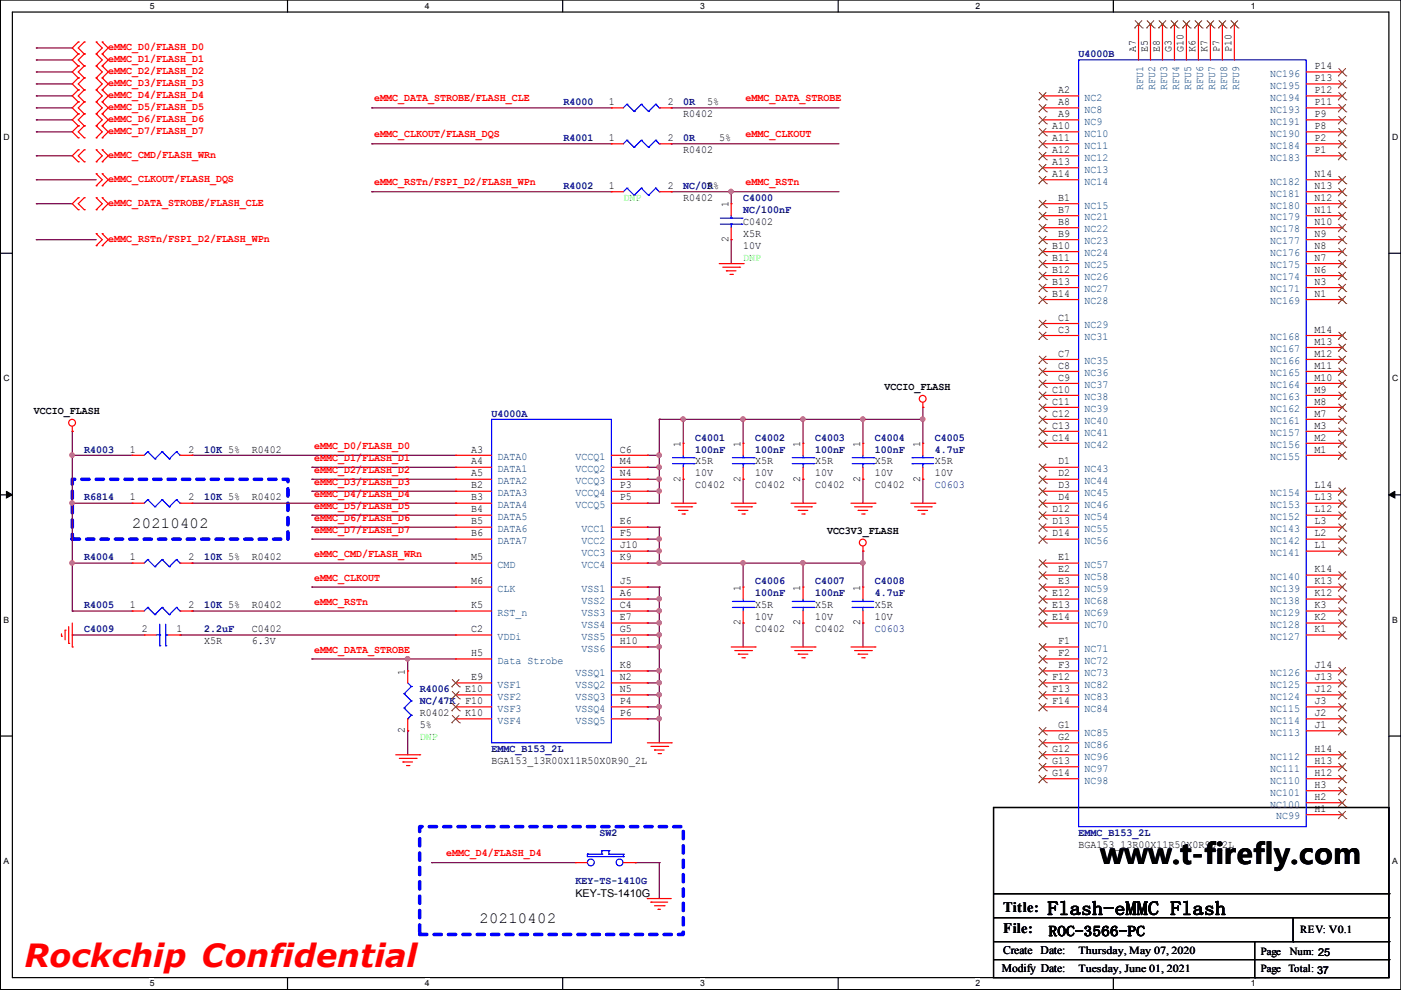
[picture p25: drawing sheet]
<svg xmlns="http://www.w3.org/2000/svg" width="297mm" height="210mm" viewBox="0 0 297 210" stroke-linecap="round" stroke-linejoin="round" font-family="sans-serif">
<defs><g id="words">
<text font-size="6.8" fill="#f00" x="5.2" y="205">Rockchip Confidential</text>
<text font-size="6" x="233.3" y="183.2">www.t-firefly.com</text>
<text font-size="4.1" x="222.1" y="194">Flash-eMMC Flash</text>
<g font-size="3.3">
<text x="28" y="111.9">20210402</text>
<text x="101.7" y="195.7">20210402</text>
</g>
<g font-size="3">
<text x="212.7" y="193.3">Title:</text>
<text x="212.7" y="197.9">File:</text>
<text x="222.3" y="198.5">ROC-3566-PC</text>
</g>
<g font-size="2.5">
<text x="212.7" y="202.4">Create Date:</text>
<text x="212.4" y="206.2">Modify Date:</text>
</g>
<g font-size="2.3" fill="#f00">
<text x="22.9" y="10.6">eMMC_D0/FLASH_D0</text>
<text x="22.9" y="13.1">eMMC_D1/FLASH_D1</text>
<text x="22.9" y="15.7">eMMC_D2/FLASH_D2</text>
<text x="22.9" y="18.2">eMMC_D3/FLASH_D3</text>
<text x="22.9" y="20.8">eMMC_D4/FLASH_D4</text>
<text x="22.9" y="23.3">eMMC_D5/FLASH_D5</text>
<text x="79.3" y="21.5">eMMC_DATA_STROBE/FLASH_CLE</text>
<text x="158.1" y="21.5">eMMC_DATA_STROBE</text>
<text x="22.9" y="25.8">eMMC_D6/FLASH_D6</text>
<text x="22.9" y="28.4">eMMC_D7/FLASH_D7</text>
<text x="79.3" y="29.1">eMMC_CLKOUT/FLASH_DQS</text>
<text x="158.1" y="29.1">eMMC_CLKOUT</text>
<text x="22.9" y="33.5">eMMC_CMD/FLASH_WRn</text>
<text x="22.9" y="38.5">eMMC_CLKOUT/FLASH_DQS</text>
<text x="79.3" y="39.3">eMMC_RSTn/FSPI_D2/FLASH_WPn</text>
<text x="158.1" y="39.3">eMMC_RSTn</text>
<text x="22.9" y="43.6">eMMC_DATA_STROBE/FLASH_CLE</text>
<text x="22.9" y="51.2">eMMC_RSTn/FSPI_D2/FLASH_WPn</text>
<text x="66.6" y="95.2">eMMC_D0/FLASH_D0</text>
<text x="66.6" y="97.7">eMMC_D1/FLASH_D1</text>
<text x="66.6" y="100.3">eMMC_D2/FLASH_D2</text>
<text x="66.6" y="102.8">eMMC_D3/FLASH_D3</text>
<text x="66.6" y="105.3">eMMC_D4/FLASH_D4</text>
<text x="66.6" y="107.9">eMMC_D5/FLASH_D5</text>
<text x="66.6" y="110.4">eMMC_D6/FLASH_D6</text>
<text x="66.6" y="113">eMMC_D7/FLASH_D7</text>
<text x="66.6" y="118">eMMC_CMD/FLASH_WRn</text>
<text x="66.6" y="123.1">eMMC_CLKOUT</text>
<text x="66.6" y="128.2">eMMC_RSTn</text>
<text x="66.6" y="138.4">eMMC_DATA_STROBE</text>
<text x="94.6" y="181.5">eMMC_D4/FLASH_D4</text>
</g>
<g font-size="2.3">
<text x="240.8" y="10.9" transform="rotate(-90 240.8 10.9)">A7</text>
<text x="243.3" y="10.9" transform="rotate(-90 243.3 10.9)">E5</text>
<text x="245.9" y="10.9" transform="rotate(-90 245.9 10.9)">E8</text>
<text x="248.4" y="10.9" transform="rotate(-90 248.4 10.9)">G3</text>
<text x="251" y="10.9" transform="rotate(-90 251 10.9)">G10</text>
<text x="253.5" y="10.9" transform="rotate(-90 253.5 10.9)">K6</text>
<text x="256" y="10.9" transform="rotate(-90 256 10.9)">K7</text>
<text x="258.6" y="10.9" transform="rotate(-90 258.6 10.9)">P7</text>
<text x="261.1" y="10.9" transform="rotate(-90 261.1 10.9)">P10</text>
<text x="278.7" y="17.2">P13</text>
<text x="278.7" y="14.7">P14</text>
<text x="129.1" y="22.3">1</text>
<text x="141.6" y="22.3">2</text>
<text x="149.9" y="22.3">5%</text>
<text x="224.4" y="19.7">A2</text>
<text x="224.4" y="22.3">A8</text>
<text x="278.7" y="22.3">P11</text>
<text x="278.7" y="19.7">P12</text>
<text x="129.1" y="29.9">1</text>
<text x="141.6" y="29.9">2</text>
<text x="144.9" y="24.8">R0402</text>
<text x="152.5" y="29.9">5%</text>
<text x="223.1" y="27.4">A10</text>
<text x="223.1" y="29.9">A11</text>
<text x="224.4" y="24.8">A9</text>
<text x="278.7" y="29.9">P2</text>
<text x="278.7" y="27.4">P8</text>
<text x="278.7" y="24.8">P9</text>
<text x="144.9" y="32.4">R0402</text>
<text x="223.1" y="32.4">A12</text>
<text x="223.1" y="35">A13</text>
<text x="278.7" y="32.4">P1</text>
<text x="129.1" y="40.1">1</text>
<text x="141.6" y="40.1">2</text>
<text x="149.9" y="40.1">5%</text>
<text x="223.1" y="37.5">A14</text>
<text x="278.7" y="40.1">N13</text>
<text x="278.7" y="37.5">N14</text>
<text x="144.9" y="42.6">R0402</text>
<text x="154.4" y="44" transform="rotate(-90 154.4 44)">1</text>
<text x="157.6" y="47.7">C0402</text>
<text x="224.4" y="42.6">B1</text>
<text x="224.4" y="45.1">B7</text>
<text x="224.4" y="47.7">B8</text>
<text x="278.7" y="47.7">N10</text>
<text x="278.7" y="45.1">N11</text>
<text x="278.7" y="42.6">N12</text>
<text x="154.4" y="51.3" transform="rotate(-90 154.4 51.3)">2</text>
<text x="157.6" y="50.2">X5R</text>
<text x="157.6" y="52.8">10V</text>
<text x="223.1" y="52.8">B10</text>
<text x="224.4" y="50.2">B9</text>
<text x="278.7" y="52.8">N8</text>
<text x="278.7" y="50.2">N9</text>
<text x="223.1" y="55.3">B11</text>
<text x="223.1" y="57.8">B12</text>
<text x="278.7" y="57.8">N6</text>
<text x="278.7" y="55.3">N7</text>
<text x="223.1" y="60.4">B13</text>
<text x="223.1" y="62.9">B14</text>
<text x="278.7" y="62.9">N1</text>
<text x="278.7" y="60.4">N3</text>
<text x="224.4" y="68">C1</text>
<text x="224.4" y="70.5">C3</text>
<text x="278.7" y="70.5">M14</text>
<text x="224.4" y="75.6">C7</text>
<text x="278.7" y="75.6">M12</text>
<text x="278.7" y="73.1">M13</text>
<text x="187.5" y="82.7">VCCIO_FLASH</text>
<text x="223.1" y="83.2">C10</text>
<text x="224.4" y="78.2">C8</text>
<text x="224.4" y="80.7">C9</text>
<text x="278.7" y="83.2">M9</text>
<text x="278.7" y="80.7">M10</text>
<text x="278.7" y="78.2">M11</text>
<text x="7.2" y="87.8">VCCIO_FLASH</text>
<text x="223.1" y="85.8">C11</text>
<text x="223.1" y="88.3">C12</text>
<text x="278.7" y="88.3">M7</text>
<text x="278.7" y="85.8">M8</text>
<text x="27.5" y="95.9">1</text>
<text x="40" y="95.9">2</text>
<text x="53.4" y="95.9">R0402</text>
<text x="99.9" y="95.9">A3</text>
<text x="131.4" y="95.9">C6</text>
<text x="144.3" y="94.8" transform="rotate(-90 144.3 94.8)">1</text>
<text x="157" y="94.8" transform="rotate(-90 157 94.8)">1</text>
<text x="169.7" y="94.8" transform="rotate(-90 169.7 94.8)">1</text>
<text x="182.4" y="94.8" transform="rotate(-90 182.4 94.8)">1</text>
<text x="195.1" y="94.8" transform="rotate(-90 195.1 94.8)">1</text>
<text x="223.1" y="90.9">C13</text>
<text x="223.1" y="93.4">C14</text>
<text x="278.7" y="95.9">M1</text>
<text x="278.7" y="93.4">M2</text>
<text x="278.7" y="90.9">M3</text>
<text x="99.9" y="98.5">A4</text>
<text x="99.9" y="101">A5</text>
<text x="131.4" y="101">N4</text>
<text x="131.4" y="98.5">M4</text>
<text x="147.4" y="98.5">X5R</text>
<text x="147.4" y="101">10V</text>
<text x="160.1" y="98.5">X5R</text>
<text x="160.1" y="101">10V</text>
<text x="172.8" y="98.5">X5R</text>
<text x="172.8" y="101">10V</text>
<text x="185.5" y="98.5">X5R</text>
<text x="185.5" y="101">10V</text>
<text x="198.2" y="98.5">X5R</text>
<text x="198.2" y="101">10V</text>
<text x="224.4" y="98.5">D1</text>
<text x="224.4" y="101">D2</text>
<text x="27.5" y="106.1">1</text>
<text x="40" y="106.1">2</text>
<text x="53.4" y="106.1">R0402</text>
<text x="99.9" y="103.6">B2</text>
<text x="99.9" y="106.1">B3</text>
<text x="131.4" y="106.1">P5</text>
<text x="131.4" y="103.6">P3</text>
<text x="144.3" y="102.1" transform="rotate(-90 144.3 102.1)">2</text>
<text x="147.4" y="103.6">C0402</text>
<text x="157" y="102.1" transform="rotate(-90 157 102.1)">2</text>
<text x="160.1" y="103.6">C0402</text>
<text x="169.7" y="102.1" transform="rotate(-90 169.7 102.1)">2</text>
<text x="172.8" y="103.6">C0402</text>
<text x="182.4" y="102.1" transform="rotate(-90 182.4 102.1)">2</text>
<text x="185.5" y="103.6">C0402</text>
<text x="195.1" y="102.1" transform="rotate(-90 195.1 102.1)">2</text>
<text x="224.4" y="103.6">D3</text>
<text x="224.4" y="106.1">D4</text>
<text x="278.7" y="106.1">L13</text>
<text x="278.7" y="103.6">L14</text>
<text x="99.9" y="108.6">B4</text>
<text x="99.9" y="111.2">B5</text>
<text x="99.9" y="113.7">B6</text>
<text x="131.4" y="113.7">F5</text>
<text x="131.4" y="111.2">E6</text>
<text x="175.3" y="113.2">VCC3V3_FLASH</text>
<text x="223.1" y="108.6">D12</text>
<text x="223.1" y="111.2">D13</text>
<text x="223.1" y="113.7">D14</text>
<text x="278.7" y="113.7">L2</text>
<text x="278.7" y="111.2">L3</text>
<text x="278.7" y="108.6">L12</text>
<text x="27.5" y="118.8">1</text>
<text x="40" y="118.8">2</text>
<text x="53.4" y="118.8">R0402</text>
<text x="99.9" y="118.8">M5</text>
<text x="131.4" y="118.8">K9</text>
<text x="131.4" y="116.3">J10</text>
<text x="224.4" y="118.8">E1</text>
<text x="278.7" y="116.3">L1</text>
<text x="99.9" y="123.9">M6</text>
<text x="131.4" y="123.9">J5</text>
<text x="157" y="125.2" transform="rotate(-90 157 125.2)">1</text>
<text x="169.7" y="125.2" transform="rotate(-90 169.7 125.2)">1</text>
<text x="182.4" y="125.2" transform="rotate(-90 182.4 125.2)">1</text>
<text x="224.4" y="121.3">E2</text>
<text x="224.4" y="123.9">E3</text>
<text x="278.7" y="123.9">K13</text>
<text x="278.7" y="121.3">K14</text>
<text x="27.5" y="129">1</text>
<text x="40" y="129">2</text>
<text x="53.4" y="129">R0402</text>
<text x="99.9" y="129">K5</text>
<text x="131.4" y="131.5">E7</text>
<text x="131.4" y="126.4">A6</text>
<text x="131.4" y="129">C4</text>
<text x="160.1" y="129">X5R</text>
<text x="160.1" y="131.5">10V</text>
<text x="172.8" y="129">X5R</text>
<text x="172.8" y="131.5">10V</text>
<text x="185.5" y="129">X5R</text>
<text x="185.5" y="131.5">10V</text>
<text x="223.1" y="126.4">E12</text>
<text x="223.1" y="129">E13</text>
<text x="223.1" y="131.5">E14</text>
<text x="278.7" y="131.5">K2</text>
<text x="278.7" y="129">K3</text>
<text x="278.7" y="126.4">K12</text>
<text x="30.1" y="134">2</text>
<text x="37.4" y="134">1</text>
<text x="43.3" y="136.6">X5R</text>
<text x="53.4" y="136.6">6.3V</text>
<text x="53.4" y="134">C0402</text>
<text x="99.9" y="134">C2</text>
<text x="131.4" y="134">G5</text>
<text x="131.4" y="136.6">H10</text>
<text x="157" y="132.6" transform="rotate(-90 157 132.6)">2</text>
<text x="160.1" y="134">C0402</text>
<text x="169.7" y="132.6" transform="rotate(-90 169.7 132.6)">2</text>
<text x="172.8" y="134">C0402</text>
<text x="182.4" y="132.6" transform="rotate(-90 182.4 132.6)">2</text>
<text x="224.4" y="136.6">F1</text>
<text x="278.7" y="134">K1</text>
<text x="85.9" y="143" transform="rotate(-90 85.9 143)">1</text>
<text x="99.9" y="139.1">H5</text>
<text x="131.4" y="141.7">K8</text>
<text x="224.4" y="139.1">F2</text>
<text x="224.4" y="141.7">F3</text>
<text x="278.7" y="141.7">J14</text>
<text x="98.6" y="146.7">E10</text>
<text x="98.6" y="149.3">F10</text>
<text x="99.9" y="144.2">E9</text>
<text x="131.4" y="149.3">P4</text>
<text x="131.4" y="146.7">N5</text>
<text x="131.4" y="144.2">N2</text>
<text x="223.1" y="144.2">F12</text>
<text x="223.1" y="146.7">F13</text>
<text x="223.1" y="149.3">F14</text>
<text x="278.7" y="149.3">J3</text>
<text x="278.7" y="146.7">J12</text>
<text x="278.7" y="144.2">J13</text>
<text x="85.9" y="155.5" transform="rotate(-90 85.9 155.5)">2</text>
<text x="89" y="151.8">R0402</text>
<text x="89" y="154.4">5%</text>
<text x="98.6" y="151.8">K10</text>
<text x="131.4" y="151.8">P6</text>
<text x="224.4" y="154.4">G1</text>
<text x="278.7" y="154.4">J1</text>
<text x="278.7" y="151.8">J2</text>
<text x="104.2" y="162">BGA153_13R00X11R50X0R90_2L</text>
<text x="223.1" y="159.4">G12</text>
<text x="223.1" y="162">G13</text>
<text x="224.4" y="156.9">G2</text>
<text x="278.7" y="162">H13</text>
<text x="278.7" y="159.4">H14</text>
<text x="223.1" y="164.5">G14</text>
<text x="278.7" y="167.1">H3</text>
<text x="278.7" y="164.5">H12</text>
<text x="278.7" y="172.1">H1</text>
<text x="278.7" y="169.6">H2</text>
<text x="228.7" y="179.8">BGA153_13R00X11R50X0R90_2L</text>
<text x="122" y="190.2">KEY-TS-1410G</text>
<text x="275.7" y="197.9">REV: V0.1</text>
<text x="228.7" y="202.2">Thursday, May 07, 2020</text>
<text x="267.3" y="202.5">Page</text>
<text x="273.5" y="202.5">Num: 25</text>
<text x="228.7" y="206">Tuesday, June 01, 2021</text>
<text x="267.3" y="206">Page</text>
<text x="273.2" y="206">Total: 37</text>
</g>
<g font-size="2.3" fill="#00007f">
<text x="228.7" y="12.1">U4000B</text>
<text x="119.5" y="22.3">R4000</text>
<text x="144.9" y="22.3">0R</text>
<text x="119.5" y="29.9">R4001</text>
<text x="144.9" y="29.9">0R</text>
<text x="119.5" y="40.1">R4002</text>
<text x="144.9" y="40.1">NC/0R</text>
<text x="157.6" y="42.6">C4000</text>
<text x="157.6" y="45.1">NC/100nF</text>
<text x="104.2" y="88.3">U4000A</text>
<text x="17.9" y="95.9">R4003</text>
<text x="43.3" y="95.9">10K 5%</text>
<text x="147.4" y="93.4">C4001</text>
<text x="147.4" y="95.9">100nF</text>
<text x="160.1" y="93.4">C4002</text>
<text x="160.1" y="95.9">100nF</text>
<text x="172.8" y="93.4">C4003</text>
<text x="172.8" y="95.9">100nF</text>
<text x="185.5" y="93.4">C4004</text>
<text x="185.5" y="95.9">100nF</text>
<text x="198.2" y="93.4">C4005</text>
<text x="198.2" y="95.9">4.7uF</text>
<text x="17.9" y="106.1">R6814</text>
<text x="43.3" y="106.1">10K 5%</text>
<text x="198.2" y="103.6">C0603</text>
<text x="17.9" y="118.8">R4004</text>
<text x="43.3" y="118.8">10K 5%</text>
<text x="160.1" y="123.9">C4006</text>
<text x="172.8" y="123.9">C4007</text>
<text x="185.5" y="123.9">C4008</text>
<text x="17.9" y="129">R4005</text>
<text x="43.3" y="129">10K 5%</text>
<text x="160.1" y="126.4">100nF</text>
<text x="172.8" y="126.4">100nF</text>
<text x="185.5" y="126.4">4.7uF</text>
<text x="17.9" y="134">C4009</text>
<text x="43.3" y="134">2.2uF</text>
<text x="185.5" y="134">C0603</text>
<text x="89" y="146.7">R4006</text>
<text x="89" y="149.3">NC/47K</text>
<text x="104.2" y="159.4">EMMC_B153_2L</text>
<text x="127.1" y="177.2">SW2</text>
<text x="228.7" y="177.2">EMMC_B153_2L</text>
<text x="122" y="187.4">KEY-TS-1410G</text>
</g>
<g font-size="2.3" fill="#003f7f">
<text x="269.3" y="16.3">NC196</text>
<text x="230" y="21.4">NC2</text>
<text x="230" y="23.9">NC8</text>
<text x="242.4" y="19.1" transform="rotate(-90 242.4 19.1)">RFU1</text>
<text x="244.9" y="19.1" transform="rotate(-90 244.9 19.1)">RFU2</text>
<text x="247.5" y="19.1" transform="rotate(-90 247.5 19.1)">RFU3</text>
<text x="250" y="19.1" transform="rotate(-90 250 19.1)">RFU4</text>
<text x="252.6" y="19.1" transform="rotate(-90 252.6 19.1)">RFU5</text>
<text x="255.1" y="19.1" transform="rotate(-90 255.1 19.1)">RFU6</text>
<text x="257.6" y="19.1" transform="rotate(-90 257.6 19.1)">RFU7</text>
<text x="260.2" y="19.1" transform="rotate(-90 260.2 19.1)">RFU8</text>
<text x="262.7" y="19.1" transform="rotate(-90 262.7 19.1)">RFU9</text>
<text x="269.3" y="23.9">NC193</text>
<text x="269.3" y="21.4">NC194</text>
<text x="269.3" y="18.8">NC195</text>
<text x="230" y="26.4">NC9</text>
<text x="230" y="29">NC10</text>
<text x="269.3" y="29">NC190</text>
<text x="269.3" y="26.4">NC191</text>
<text x="230" y="31.5">NC11</text>
<text x="230" y="34.1">NC12</text>
<text x="269.3" y="34.1">NC183</text>
<text x="269.3" y="31.5">NC184</text>
<text x="230" y="36.6">NC13</text>
<text x="230" y="39.1">NC14</text>
<text x="269.3" y="41.7">NC181</text>
<text x="269.3" y="39.1">NC182</text>
<text x="230" y="44.2">NC15</text>
<text x="230" y="46.8">NC21</text>
<text x="269.3" y="46.8">NC179</text>
<text x="269.3" y="44.2">NC180</text>
<text x="230" y="49.3">NC22</text>
<text x="230" y="51.8">NC23</text>
<text x="269.3" y="51.8">NC177</text>
<text x="269.3" y="49.3">NC178</text>
<text x="230" y="54.4">NC24</text>
<text x="230" y="56.9">NC25</text>
<text x="230" y="59.5">NC26</text>
<text x="269.3" y="59.5">NC174</text>
<text x="269.3" y="56.9">NC175</text>
<text x="269.3" y="54.4">NC176</text>
<text x="230" y="62">NC27</text>
<text x="230" y="64.5">NC28</text>
<text x="269.3" y="64.5">NC169</text>
<text x="269.3" y="62">NC171</text>
<text x="230" y="69.6">NC29</text>
<text x="230" y="72.2">NC31</text>
<text x="230" y="77.2">NC35</text>
<text x="269.3" y="77.2">NC166</text>
<text x="269.3" y="74.7">NC167</text>
<text x="269.3" y="72.2">NC168</text>
<text x="230" y="79.8">NC36</text>
<text x="230" y="82.3">NC37</text>
<text x="269.3" y="82.3">NC164</text>
<text x="269.3" y="79.8">NC165</text>
<text x="230" y="84.9">NC38</text>
<text x="230" y="87.4">NC39</text>
<text x="230" y="89.9">NC40</text>
<text x="269.3" y="89.9">NC161</text>
<text x="269.3" y="87.4">NC162</text>
<text x="269.3" y="84.9">NC163</text>
<text x="230" y="92.5">NC41</text>
<text x="230" y="95">NC42</text>
<text x="269.3" y="95">NC156</text>
<text x="269.3" y="92.5">NC157</text>
<text x="105.5" y="97.6">DATA0</text>
<text x="105.5" y="100.1">DATA1</text>
<text x="122" y="100.1">VCCQ2</text>
<text x="122" y="97.6">VCCQ1</text>
<text x="230" y="100.1">NC43</text>
<text x="269.3" y="97.6">NC155</text>
<text x="105.5" y="105.2">DATA3</text>
<text x="105.5" y="102.6">DATA2</text>
<text x="105.5" y="107.7">DATA4</text>
<text x="122" y="102.6">VCCQ3</text>
<text x="122" y="107.7">VCCQ5</text>
<text x="122" y="105.2">VCCQ4</text>
<text x="230" y="102.6">NC44</text>
<text x="230" y="105.2">NC45</text>
<text x="230" y="107.7">NC46</text>
<text x="269.3" y="107.7">NC153</text>
<text x="269.3" y="105.2">NC154</text>
<text x="105.5" y="110.3">DATA5</text>
<text x="105.5" y="112.8">DATA6</text>
<text x="123.3" y="112.8">VCC1</text>
<text x="230" y="110.3">NC54</text>
<text x="230" y="112.8">NC55</text>
<text x="269.3" y="112.8">NC143</text>
<text x="269.3" y="110.3">NC152</text>
<text x="105.5" y="115.3">DATA7</text>
<text x="123.3" y="117.9">VCC3</text>
<text x="123.3" y="115.3">VCC2</text>
<text x="230" y="115.3">NC56</text>
<text x="269.3" y="117.9">NC141</text>
<text x="269.3" y="115.3">NC142</text>
<text x="105.5" y="120.4">CMD</text>
<text x="105.5" y="125.5">CLK</text>
<text x="123.3" y="120.4">VCC4</text>
<text x="123.3" y="125.5">VSS1</text>
<text x="230" y="120.4">NC57</text>
<text x="230" y="123">NC58</text>
<text x="230" y="125.5">NC59</text>
<text x="269.3" y="125.5">NC139</text>
<text x="269.3" y="123">NC140</text>
<text x="105.5" y="130.6">RST_n</text>
<text x="123.3" y="128">VSS2</text>
<text x="123.3" y="130.6">VSS3</text>
<text x="230" y="128">NC68</text>
<text x="230" y="130.6">NC69</text>
<text x="269.3" y="130.6">NC129</text>
<text x="269.3" y="128">NC138</text>
<text x="105.5" y="135.7">VDDi</text>
<text x="123.3" y="133.1">VSS4</text>
<text x="123.3" y="135.7">VSS5</text>
<text x="230" y="133.1">NC70</text>
<text x="269.3" y="135.7">NC127</text>
<text x="269.3" y="133.1">NC128</text>
<text x="105.5" y="140.7">Data Strobe</text>
<text x="122" y="143.3">VSSQ1</text>
<text x="123.3" y="138.2">VSS6</text>
<text x="230" y="138.2">NC71</text>
<text x="230" y="140.7">NC72</text>
<text x="230" y="143.3">NC73</text>
<text x="269.3" y="143.3">NC126</text>
<text x="105.5" y="145.8">VSF1</text>
<text x="105.5" y="148.4">VSF2</text>
<text x="122" y="148.4">VSSQ3</text>
<text x="122" y="145.8">VSSQ2</text>
<text x="230" y="145.8">NC82</text>
<text x="230" y="148.4">NC83</text>
<text x="269.3" y="148.4">NC124</text>
<text x="269.3" y="145.8">NC125</text>
<text x="105.5" y="150.9">VSF3</text>
<text x="105.5" y="153.4">VSF4</text>
<text x="122" y="150.9">VSSQ4</text>
<text x="122" y="153.4">VSSQ5</text>
<text x="230" y="150.9">NC84</text>
<text x="230" y="156">NC85</text>
<text x="269.3" y="156">NC113</text>
<text x="269.3" y="153.4">NC114</text>
<text x="269.3" y="150.9">NC115</text>
<text x="230" y="158.5">NC86</text>
<text x="230" y="161.1">NC96</text>
<text x="269.3" y="161.1">NC112</text>
<text x="230" y="163.6">NC97</text>
<text x="230" y="166.1">NC98</text>
<text x="269.3" y="166.1">NC110</text>
<text x="269.3" y="163.6">NC111</text>
<text x="269.3" y="171.2">NC100</text>
<text x="269.3" y="168.7">NC101</text>
<text x="270.6" y="173.8">NC99</text>
</g>
<g font-size="2.3" fill="#01ff00">
<text x="132.2" y="42.6">DNP</text>
<text x="157.6" y="55.3">DNP</text>
<text x="89" y="156.9">DNP</text>
</g>
<g font-size="1.8">
<text x="31.7" y="1.9">5</text>
<text x="90.1" y="1.9">4</text>
<text x="148.4" y="1.9">3</text>
<text x="206.8" y="1.9">2</text>
<text x="265.2" y="1.9">1</text>
<text x=".8" y="29.7">D</text>
<text x="295.1" y="29.7">D</text>
<text x=".8" y="80.9">C</text>
<text x="295.1" y="80.9">C</text>
<text x=".8" y="132.1">B</text>
<text x="295.1" y="132.1">B</text>
<text x=".8" y="183.2">A</text>
<text x="295.1" y="183.2">A</text>
<text x="31.7" y="209.1">5</text>
<text x="90.1" y="209.1">4</text>
<text x="148.4" y="209.1">3</text>
<text x="206.8" y="209.1">2</text>
<text x="265.2" y="209.1">1</text>
</g>
</g></defs>
<path d="M.1 0h296.9v209.8h-296.9zM2.6 2.6h291.9v204.7h-291.9z" fill="none" stroke="#000" stroke-width=".25"/>
<g fill="#fff">
<path d="M31.8 .3h.9v1.9h-.9z"/>
<path d="M31.8 207.5h.9v2h-.9z"/>
</g>
<path d="M61 0v2.6M61 207.3v2.5" fill="none" stroke="#000" stroke-width=".25"/>
<g fill="#fff">
<path d="M90.1 .3h.9v1.9h-.9z"/>
<path d="M90.1 207.5h.9v2h-.9z"/>
</g>
<path d="M119.3 0v2.6M119.3 207.3v2.5" fill="none" stroke="#000" stroke-width=".25"/>
<g fill="#fff">
<path d="M148.4 .3h1v1.9h-1z"/>
<path d="M148.4 207.5h1v2h-1z"/>
</g>
<path d="M177.7 0v2.6M177.7 207.3v2.5" fill="none" stroke="#000" stroke-width=".25"/>
<g fill="#fff">
<path d="M206.8 .3h1v1.9h-1z"/>
<path d="M206.8 207.5h1v2h-1z"/>
</g>
<path d="M236.1 0v2.6M236.1 207.3v2.5" fill="none" stroke="#000" stroke-width=".25"/>
<g fill="#fff">
<path d="M265.2 .3h.9v1.9h-.9z"/>
<path d="M265.2 207.5h.9v2h-.9z"/>
<path d="M.8 28.1h1.1v2h-1.1z"/>
<path d="M295.1 28.1h1.2v2h-1.2z"/>
<path d="M.8 79.3h1.1v1.9h-1.1z"/>
<path d="M295.1 79.3h1.2v1.9h-1.2z"/>
</g>
<path d="M.1 53.7h2.5M294.5 53.7h2.5" fill="none" stroke="#000" stroke-width=".25"/>
<g fill="#fff">
<path d="M.8 130.5h1.1v1.9h-1.1z"/>
<path d="M295.1 130.5h1.1v1.9h-1.1z"/>
</g>
<path d="M.1 104.9h2.5M294.5 104.9h2.5" fill="none" stroke="#000" stroke-width=".25"/>
<path d="M1.4 104.2l1.2 .7-1.2 .7zM294.5 104.9l1.2-.7v1.4z" fill="#000" stroke="#000" stroke-width=".21"/>
<g fill="#fff">
<path d="M.8 181.6h1v2h-1z"/>
<path d="M295.1 181.6h1.1v2h-1.1z"/>
</g>
<g fill="none" stroke="#000" stroke-width=".25">
<path d="M.1 156.1h2.5M294.5 156.1h2.5M210.7 171.2h83.8v36.1h-83.8zM210.7 189.5h83.8M210.7 194.6h83.8M210.7 199.7h83.8M266 199.7v7.6M274.2 199.7h.1M274.2 194.6v5.1M294.5 189.5h.1M294.5 194.6h.1M294.5 199.7h.1"/>
<path d="M210.7 203.5h83.8M266 207.3h.1M294.5 203.5h.1"/>
</g>
<path d="M15.3 101.6h45.7v12.7h-45.7zM89 175.3h55.9v22.8h-55.9z" fill="none" stroke="#00f" stroke-width=".76" stroke-dasharray="1.5 1.5"/>
<g fill="none" stroke="#7f003f" stroke-width=".25">
<path d="M7.7 12.7h.1M7.7 15.3h.1M7.7 17.8h.1M7.7 10.2h.1M7.7 12.7h7.6M7.7 15.3h7.6M7.7 17.8h7.6M7.7 10.2h7.6M7.7 25.4h.1M7.7 28h.1M7.7 20.3h.1M7.7 22.9h.1"/>
<path d="M7.7 33h.1M7.7 38.1h.1M7.7 25.4h7.6M7.7 28h7.6M7.7 20.3h7.6M7.7 22.9h7.6M7.7 33h7.6M7.7 38.1h12.7M78.8 30.5h.1M78.8 22.9h.1M78.8 22.9h50.8M78.8 30.5h50.8"/>
<path d="M142.3 30.5h.1M142.3 22.9h.1M142.3 22.9h35.6M142.3 30.5h35.6M7.7 50.8h.1M7.7 43.2h.1M7.7 50.8h12.7M7.7 43.2h7.6M78.8 40.7h.1M78.8 40.7h50.8M142.3 40.7h.1M142.3 40.7h35.6"/>
<path d="M155 50.8h.1M155 40.7h.1M155 40.7v2.5M155 50.8v5.1M15.3 96.5h.1M15.3 91.5h.1M15.3 96.5h12.7M15.3 91.5v38.1M40.7 96.5h.1M40.7 96.5h55.9M66.1 99.1h.1M66.1 99.1h30.5"/>
<path d="M137.2 96.5h.1M137.2 99.1h.1M137.2 96.5h2.6M137.2 99.1h2.6M139.8 96.5h.1M139.8 99.1h.1M139.8 88.9h.1M139.8 88.9v17.8h-2.6M139.8 88.9h55.9M144.9 88.9h.1M144.9 88.9v5.1M157.6 88.9h.1"/>
<path d="M157.6 88.9v5.1M170.3 88.9h.1M170.3 88.9v5.1M183 88.9h.1M183 88.9v5.1M195.7 86.4h.1M195.7 88.9h.1M195.7 86.4v7.6M15.3 119.4h.1M15.3 106.7h.1M15.3 106.7h12.7M15.3 119.4h12.7"/>
<path d="M40.7 119.4h.1M40.7 106.7h55.9M40.7 119.4h55.9M66.1 101.6h.1M66.1 104.2h.1M66.1 109.2h.1M66.1 111.8h.1M66.1 114.3h.1M66.1 101.6h30.5M66.1 104.2h30.5M66.1 109.2h30.5M66.1 111.8h30.5"/>
<path d="M66.1 114.3h30.5M96.6 106.7h.1M137.2 106.7h.1M137.2 101.6h.1M137.2 104.2h.1M137.2 111.8h.1M137.2 114.3h.1M137.2 116.9h.1M137.2 119.4h.1M137.2 101.6h2.6M137.2 104.2h2.6M137.2 111.8h2.6"/>
<path d="M137.2 114.3h2.6M137.2 119.4h45.8M137.2 116.9h2.6M139.8 101.6h.1M139.8 104.2h.1M139.8 114.3h.1M139.8 116.9h.1M139.8 111.8h.1M139.8 111.8v7.6M144.9 101.6h.1M144.9 101.6v5.1M157.6 101.6h.1"/>
<path d="M157.6 119.4h.1M157.6 101.6v5.1M157.6 119.4v5.1M170.3 101.6h.1M170.3 119.4h.1M170.3 101.6v5.1M170.3 119.4v5.1M183 101.6h.1M183 116.9h.1M183 119.4h.1M183 101.6v5.1M183 116.9v7.6"/>
<path d="M195.7 101.6h.1M195.7 101.6v5.1M15.3 134.6h.1M15.3 129.6h.1M15.3 129.6h12.7M15.3 134.6h15.3M38.2 134.6h.1M38.2 134.6h58.4M40.7 129.6h.1M40.7 129.6h55.9M66.1 124.5h.1M66.1 139.7h.1"/>
<path d="M66.1 124.5h30.5M66.1 139.7h30.5M86.4 139.7h.1M86.4 139.7v2.6M137.2 124.5h.1M137.2 127h.1M137.2 129.6h.1M137.2 132.1h.1M137.2 134.6h.1M137.2 137.2h.1M137.2 124.5h2.6M137.2 129.6h2.6"/>
<path d="M137.2 134.6h2.6M137.2 127h2.6M137.2 132.1h2.6M137.2 137.2h2.6M139.8 124.5h.1M139.8 127h.1M139.8 129.6h.1M139.8 132.1h.1M139.8 134.6h.1M139.8 137.2h.1M139.8 124.5v33M157.6 132.1h.1"/>
<path d="M157.6 132.1v5.1M170.3 132.1h.1M170.3 132.1v5.1M183 132.1h.1M183 132.1v5.1M86.4 155h.1M86.4 155v5M137.2 142.3h.1M137.2 144.8h.1M137.2 147.3h.1M137.2 149.9h.1M137.2 152.4h.1"/>
<path d="M137.2 142.3h2.6M137.2 144.8h2.6M137.2 147.3h2.6M137.2 149.9h2.6M137.2 152.4h2.6M139.8 142.3h.1M139.8 144.8h.1M139.8 147.3h.1M139.8 149.9h.1M139.8 152.4h.1M91.5 182.9h.1M91.5 182.9h30.5"/>
<path d="M134.7 182.9h.1M134.7 182.9h5.1M139.8 182.9h.1M139.8 182.9v7.6"/>
</g>
<g fill="#f0f" stroke="#f0f" stroke-width=".25">
<circle cx="139.7" cy="142.2" r=".47"/>
<circle cx="139.7" cy="147.3" r=".47"/>
<circle cx="139.7" cy="144.8" r=".47"/>
<circle cx="139.7" cy="149.8" r=".47"/>
<circle cx="139.7" cy="152.4" r=".47"/>
<circle cx="139.7" cy="129.5" r=".47"/>
<circle cx="139.7" cy="127" r=".47"/>
<circle cx="139.7" cy="134.6" r=".47"/>
<circle cx="139.7" cy="132.1" r=".47"/>
<circle cx="139.7" cy="137.1" r=".47"/>
<circle cx="15.3" cy="96.5" r=".47"/>
<circle cx="170.2" cy="88.9" r=".47"/>
<circle cx="157.5" cy="88.9" r=".47"/>
<circle cx="144.8" cy="88.9" r=".47"/>
<circle cx="195.6" cy="88.9" r=".47"/>
<circle cx="182.9" cy="88.9" r=".47"/>
<circle cx="139.7" cy="99" r=".47"/>
<circle cx="139.7" cy="96.5" r=".47"/>
<circle cx="139.7" cy="101.6" r=".47"/>
<circle cx="139.7" cy="104.1" r=".47"/>
<circle cx="170.2" cy="119.4" r=".47"/>
<circle cx="182.9" cy="119.4" r=".47"/>
<circle cx="139.7" cy="116.8" r=".47"/>
<circle cx="139.7" cy="114.3" r=".47"/>
<circle cx="139.7" cy="119.4" r=".47"/>
<circle cx="157.5" cy="119.4" r=".47"/>
<circle cx="155" cy="40.6" r=".47"/>
<circle cx="86.4" cy="139.7" r=".47"/>
<circle cx="15.3" cy="106.7" r=".47"/>
<circle cx="15.3" cy="119.4" r=".47"/>
</g>
<g fill="none" stroke="#f00" stroke-width=".25">
<path d="M16.6 8.9h.1M16.6 11.4h.1M16.6 14h.1M16.6 16.5h.1M16.6 19.1h.1M16.6 8.9l-1.3 1.3 1.3 1.2M16.6 16.5l-1.3 1.3 1.3 1.3M16.6 11.4l-1.3 1.3 1.3 1.3M16.6 19.1l-1.3 1.2 1.3 1.3M16.6 14l-1.3 1.3 1.3 1.2M17.9 11.4h.1M17.9 8.9h.1"/>
<path d="M17.9 14h.1M17.9 16.5h.1M17.9 19.1h.1M17.9 8.9l-1.3 1.3 1.3 1.2M17.9 14l-1.3 1.3 1.3 1.2M17.9 11.4l-1.3 1.3 1.3 1.3M17.9 16.5l-1.3 1.3 1.3 1.3M17.9 19.1l-1.3 1.2 1.3 1.3M20.4 11.4h.1M20.4 8.9h.1M20.4 14h.1M20.4 16.5h.1"/>
<path d="M20.4 19.1h.1M20.4 14l1.3 1.3-1.3 1.2M20.4 8.9l1.3 1.3-1.3 1.2M20.4 16.5l1.3 1.3-1.3 1.3M20.4 11.4l1.3 1.3-1.3 1.3M20.4 19.1l1.3 1.2-1.3 1.3M21.7 11.4h.1M21.7 8.9h.1M21.7 14h.1M21.7 16.5h.1M21.7 19.1h.1M21.7 16.5l1.2 1.3-1.2 1.3"/>
<path d="M21.7 8.9l1.2 1.3-1.2 1.2M21.7 19.1l1.2 1.2-1.2 1.3M21.7 11.4l1.2 1.3-1.2 1.3M21.7 14l1.2 1.3-1.2 1.2M241.4 5.1h.1M241.4 5.1v7.6M243.9 5.1h.1M243.9 5.1v7.6M246.5 5.1h.1M246.5 5.1v7.6M249 5.1h.1M249 5.1v7.6"/>
<path d="M251.5 5.1h.1M251.5 5.1v7.6M254.1 5.1h.1M254.1 5.1v7.6M256.6 5.1h.1M256.6 5.1v7.6M259.2 5.1h.1M259.2 5.1v7.6M261.7 5.1h.1M261.7 5.1v7.6M276.9 17.8h7.7M276.9 15.3h7.7"/>
<path d="M284.6 17.8h.1M284.6 15.3h.1M16.6 21.6h.1M16.6 24.1h.1M16.6 26.7h.1M16.6 29.2h.1M16.6 31.8h.1M16.6 34.3h.1M16.6 21.6l-1.3 1.3 1.3 1.2M16.6 24.1l-1.3 1.3 1.3 1.3M16.6 26.7l-1.3 1.3 1.3 1.2M16.6 31.8l-1.3 1.2 1.3 1.3"/>
<path d="M17.9 21.6h.1M17.9 24.1h.1M17.9 26.7h.1M17.9 29.2h.1M17.9 34.3h.1M17.9 31.8h.1M17.9 21.6l-1.3 1.3 1.3 1.2M17.9 24.1l-1.3 1.3 1.3 1.3M17.9 26.7l-1.3 1.3 1.3 1.2M17.9 31.8l-1.3 1.2 1.3 1.3M20.4 21.6h.1M20.4 24.1h.1"/>
<path d="M20.4 26.7h.1M20.4 29.2h.1M20.4 34.3h.1M20.4 31.8h.1M20.4 39.4h.1M20.4 36.8h.1M20.4 21.6l1.3 1.3-1.3 1.2M20.4 24.1l1.3 1.3-1.3 1.3M20.4 26.7l1.3 1.3-1.3 1.2M20.4 36.8l1.3 1.3-1.3 1.3M20.4 31.8l1.3 1.2-1.3 1.3M21.7 21.6h.1"/>
<path d="M21.7 24.1h.1M21.7 26.7h.1M21.7 29.2h.1M21.7 34.3h.1M21.7 31.8h.1M21.7 39.4h.1M21.7 36.8h.1M21.7 21.6l1.2 1.3-1.2 1.2M21.7 24.1l1.2 1.3-1.2 1.3M21.7 26.7l1.2 1.3-1.2 1.2M21.7 31.8l1.2 1.2-1.2 1.3M21.7 36.8l1.2 1.3-1.2 1.3"/>
<path d="M129.6 22.9h.1M129.6 30.5h.1M129.6 22.9h2.6M129.6 30.5h2.6M139.8 22.9h2.5M139.8 30.5h2.5M142.3 22.9h.1M142.3 30.5h.1M221.1 20.3h.1M221.1 22.9h.1M221.1 25.4h.1M221.1 28h.1"/>
<path d="M221.1 30.5h.1M221.1 33h.1M221.1 35.6h.1M221.1 38.1h.1M221.1 22.9h7.6M221.1 30.5h7.6M221.1 20.3h7.6M221.1 25.4h7.6M221.1 28h7.6M221.1 33h7.6M221.1 35.6h7.6M221.1 38.1h7.6"/>
<path d="M276.9 22.9h7.7M276.9 30.5h7.7M276.9 20.3h7.7M276.9 25.4h7.7M276.9 28h7.7M276.9 33h7.7M276.9 38.1h7.7M284.6 38.1h.1M284.6 33h.1M284.6 30.5h.1M284.6 28h.1M284.6 25.4h.1"/>
<path d="M284.6 22.9h.1M284.6 20.3h.1M16.6 41.9h.1M16.6 44.5h.1M16.6 41.9l-1.3 1.3 1.3 1.3M17.9 44.5h.1M17.9 41.9h.1M17.9 41.9l-1.3 1.3 1.3 1.3M20.4 52.1h.1M20.4 49.5h.1M20.4 44.5h.1M20.4 41.9h.1"/>
<path d="M20.4 49.5l1.3 1.3-1.3 1.3M20.4 41.9l1.3 1.3-1.3 1.3M21.7 52.1h.1M21.7 49.5h.1M21.7 44.5h.1M21.7 41.9h.1M21.7 49.5l1.2 1.3-1.2 1.3M21.7 41.9l1.2 1.3-1.2 1.3M129.6 40.7h.1M129.6 40.7h2.6M139.8 40.7h2.5M142.3 40.7h.1"/>
<path d="M152.5 55.9h5.1M153.2 56.7h3.6M154 57.4h.1M154 57.4h2M154.8 58.2h.5M155 43.2h.1M155 50.8h.1M155 43.2v2.5M155 48.3v2.5M155.3 58.2h.1M156.8 56.7h.1M157.6 55.9h.1"/>
<path d="M221.1 43.2h.1M221.1 45.7h.1M221.1 48.3h.1M221.1 50.8h.1M221.1 53.4h.1M221.1 55.9h.1M221.1 58.4h.1M221.1 55.9h7.6M221.1 43.2h7.6M221.1 45.7h7.6M221.1 48.3h7.6M221.1 50.8h7.6"/>
<path d="M221.1 53.4h7.6M221.1 58.4h7.6M276.9 55.9h7.7M276.9 43.2h7.7M276.9 45.7h7.7M276.9 48.3h7.7M276.9 50.8h7.7M276.9 53.4h7.7M276.9 58.4h7.7M276.9 40.7h7.7M284.6 58.4h.1M284.6 55.9h.1"/>
<path d="M284.6 53.4h.1M284.6 50.8h.1M284.6 48.3h.1M284.6 45.7h.1M284.6 43.2h.1M284.6 40.7h.1M221.1 61h.1M221.1 63.5h.1M221.1 68.6h.1M221.1 71.1h.1M221.1 76.2h.1M221.1 78.8h.1"/>
<path d="M221.1 61h7.6M221.1 63.5h7.6M221.1 68.6h7.6M221.1 71.1h7.6M221.1 76.2h7.6M221.1 78.8h7.6M276.9 61h7.7M276.9 63.5h7.7M276.9 71.1h7.7M276.9 76.2h7.7M276.9 78.8h7.7M276.9 73.7h7.7"/>
<path d="M284.6 78.8h.1M284.6 76.2h.1M284.6 73.7h.1M284.6 71.1h.1M284.6 63.5h.1M284.6 61h.1M15.3 91.5h.1M15.3 90.4v1.1M28 96.5h.1M28 96.5h2.6M38.2 96.5h2.5M40.7 96.5h.1"/>
<path d="M96.6 96.5h.1M96.6 99.1h.1M96.6 96.5h7.6M96.6 99.1h7.6M129.6 96.5h7.6M129.6 99.1h7.6M137.2 99.1h.1M137.2 96.5h.1M144.9 94h.1M144.9 94v2.5M144.9 99.1v2.5M157.6 94h.1"/>
<path d="M157.6 94v2.5M157.6 99.1v2.5M170.3 94h.1M170.3 94v2.5M170.3 99.1v2.5M183 94h.1M183 94v2.5M183 99.1v2.5M195.7 86.4h.1M195.7 94h.1M195.7 85.4v1M195.7 94v2.5"/>
<path d="M195.7 99.1v2.5M221.1 81.3h.1M221.1 83.8h.1M221.1 86.4h.1M221.1 88.9h.1M221.1 91.5h.1M221.1 94h.1M221.1 99.1h.1M221.1 99.1h7.6M221.1 81.3h7.6M221.1 83.8h7.6M221.1 86.4h7.6"/>
<path d="M221.1 88.9h7.6M221.1 91.5h7.6M221.1 94h7.6M276.9 96.5h7.7M276.9 81.3h7.7M276.9 83.8h7.7M276.9 86.4h7.7M276.9 88.9h7.7M276.9 91.5h7.7M276.9 94h7.7M284.6 96.5h.1M284.6 94h.1"/>
<path d="M284.6 91.5h.1M284.6 88.9h.1M284.6 86.4h.1M284.6 83.8h.1M284.6 81.3h.1M28 119.4h.1M28 106.7h.1M28 106.7h2.6M28 119.4h2.6M38.2 106.7h2.5M38.2 119.4h2.5M40.7 119.4h.1"/>
<path d="M40.7 106.7h.1M96.6 104.2h.1M96.6 101.6h.1M96.6 106.7h.1M96.6 109.2h.1M96.6 111.8h.1M96.6 114.3h.1M96.6 119.4h.1M96.6 106.7h7.6M96.6 119.4h7.6M96.6 104.2h7.6M96.6 101.6h7.6"/>
<path d="M96.6 109.2h7.6M96.6 111.8h7.6M96.6 114.3h7.6M129.6 106.7h7.6M129.6 119.4h7.6M129.6 104.2h7.6M129.6 101.6h7.6M129.6 111.8h7.6M129.6 114.3h7.6M129.6 116.9h7.6M137.2 119.4h.1M137.2 116.9h.1"/>
<path d="M137.2 114.3h.1M137.2 111.8h.1M137.2 101.6h.1M137.2 106.7h.1M137.2 104.2h.1M142.3 106.7h5.1M143.1 107.5h3.5M143.8 108.2h.1M143.8 108.2h2.1M144.6 109h.5M144.9 101.6h.1M145.1 109h.1"/>
<path d="M146.6 107.5h.1M147.4 106.7h.1M155 106.7h5.1M155.8 107.5h3.5M156.5 108.2h.1M156.5 108.2h2.1M157.3 109h.5M157.6 101.6h.1M157.8 109h.1M159.3 107.5h.1M160.1 106.7h.1M167.7 106.7h5.1"/>
<path d="M168.5 107.5h3.5M169.2 108.2h.1M169.2 108.2h2.1M170 109h.5M170.3 101.6h.1M170.5 109h.1M172 107.5h.1M172.8 106.7h.1M180.4 106.7h5.1M181.2 107.5h3.5M181.9 108.2h.1M181.9 108.2h2.1"/>
<path d="M182.7 109h.5M183 116.9h.1M183 101.6h.1M183 115.8v1.1M183.2 109h.1M184.7 107.5h.1M185.5 106.7h.1M193.1 106.7h5.1M193.9 107.5h3.5M194.6 108.2h.1M194.6 108.2h2.1M195.4 109h.5"/>
<path d="M195.7 101.6h.1M195.9 109h.1M197.4 107.5h.1M198.2 106.7h.1M221.1 101.6h.1M221.1 104.2h.1M221.1 106.7h.1M221.1 109.2h.1M221.1 111.8h.1M221.1 114.3h.1M221.1 119.4h.1M221.1 106.7h7.6"/>
<path d="M221.1 119.4h7.6M221.1 104.2h7.6M221.1 101.6h7.6M221.1 109.2h7.6M221.1 111.8h7.6M221.1 114.3h7.6M276.9 106.7h7.7M276.9 104.2h7.7M276.9 109.2h7.7M276.9 111.8h7.7M276.9 114.3h7.7M276.9 116.9h7.7"/>
<path d="M284.6 116.9h.1M284.6 114.3h.1M284.6 111.8h.1M284.6 109.2h.1M284.6 106.7h.1M284.6 104.2h.1M13 134.9h.1M13 134.4v.5M13.8 133.6h.1M13.8 133.6v2.1M14.6 136.4h.1M14.6 132.9v3.5"/>
<path d="M15.3 137.2h.1M15.3 132.1v5.1M28 129.6h.1M28 129.6h2.6M30.6 134.6h.1M30.6 134.6h2.5M35.6 134.6h2.6M38.2 134.6h.1M38.2 129.6h2.5M40.7 129.6h.1M96.6 129.6h.1M96.6 134.6h.1"/>
<path d="M96.6 124.5h.1M96.6 139.7h.1M96.6 134.6h7.6M96.6 129.6h7.6M96.6 124.5h7.6M96.6 139.7h7.6M129.6 137.2h7.6M129.6 134.6h7.6M129.6 132.1h7.6M129.6 127h7.6M129.6 129.6h7.6M129.6 124.5h7.6"/>
<path d="M137.2 132.1h.1M137.2 127h.1M137.2 124.5h.1M137.2 129.6h.1M137.2 134.6h.1M137.2 137.2h.1M155 137.2h5.1M155.8 137.9h3.5M156.5 138.7h.1M156.5 138.7h2.1M157.3 139.5h.5M157.6 124.5h.1"/>
<path d="M157.6 132.1h.1M157.6 124.5v2.5M157.6 129.6v2.5M157.8 139.5h.1M159.3 137.9h.1M160.1 137.2h.1M167.7 137.2h5.1M168.5 137.9h3.5M169.2 138.7h.1M169.2 138.7h2.1M170 139.5h.5M170.3 124.5h.1"/>
<path d="M170.3 132.1h.1M170.3 124.5v2.5M170.3 129.6v2.5M170.5 139.5h.1M172 137.9h.1M172.8 137.2h.1M180.4 137.2h5.1M181.2 137.9h3.5M181.9 138.7h.1M181.9 138.7h2.1M182.7 139.5h.5M183 124.5h.1"/>
<path d="M183 132.1h.1M183 124.5v2.5M183 129.6v2.5M183.2 139.5h.1M184.7 137.9h.1M185.5 137.2h.1M221.1 121.9h.1M221.1 124.5h.1M221.1 127h.1M221.1 129.6h.1M221.1 132.1h.1M221.1 137.2h.1"/>
<path d="M221.1 139.7h.1M221.1 137.2h7.6M221.1 132.1h7.6M221.1 127h7.6M221.1 129.6h7.6M221.1 124.5h7.6M221.1 139.7h7.6M221.1 121.9h7.6M276.9 134.6h7.7M276.9 132.1h7.7M276.9 127h7.7M276.9 129.6h7.7"/>
<path d="M276.9 124.5h7.7M276.9 121.9h7.7M284.6 134.6h.1M284.6 132.1h.1M284.6 129.6h.1M284.6 127h.1M284.6 124.5h.1M284.6 121.9h.1M86.4 142.3h.1M86.4 155h.1M86.4 142.3v2.5M86.4 152.4v2.6"/>
<path d="M96.6 144.8h.1M96.6 147.3h.1M96.6 149.9h.1M96.6 152.4h.1M96.6 149.9h7.6M96.6 147.3h7.6M96.6 144.8h7.6M96.6 152.4h7.6M129.6 149.9h7.6M129.6 147.3h7.6M129.6 144.8h7.6M129.6 142.3h7.6"/>
<path d="M129.6 152.4h7.6M137.2 149.9h.1M137.2 147.3h.1M137.2 144.8h.1M137.2 142.3h.1M137.2 152.4h.1M137.2 157.5h5.1M138 158.3h3.6M138.8 159h.1M138.8 159h2M139.5 159.8h.5M140 159.8h.1"/>
<path d="M141.6 158.3h.1M142.3 157.5h.1M221.1 142.3h.1M221.1 144.8h.1M221.1 147.3h.1M221.1 149.9h.1M221.1 155h.1M221.1 157.5h.1M221.1 157.5h7.6M221.1 149.9h7.6M221.1 147.3h7.6M221.1 144.8h7.6"/>
<path d="M221.1 142.3h7.6M221.1 155h7.6M276.9 149.9h7.7M276.9 147.3h7.7M276.9 144.8h7.7M276.9 142.3h7.7M276.9 152.4h7.7M276.9 155h7.7M284.6 155h.1M284.6 152.4h.1M284.6 149.9h.1M284.6 147.3h.1"/>
<path d="M284.6 144.8h.1M284.6 142.3h.1M83.9 160h5.1M84.7 160.8h3.5M85.4 161.6h.1M85.4 161.6h2.1M86.2 162.3h.5M86.7 162.3h.1M88.2 160.8h.1M89 160h.1M221.1 160h.1M221.1 162.6h.1"/>
<path d="M221.1 165.1h.1M221.1 160h7.6M221.1 162.6h7.6M221.1 165.1h7.6M276.9 160h7.7M276.9 162.6h7.7M276.9 165.1h7.7M276.9 172.7h7.7M276.9 170.2h7.7M276.9 167.7h7.7M284.6 172.7h.1M284.6 170.2h.1"/>
<path d="M284.6 167.7h.1M284.6 165.1h.1M284.6 162.6h.1M284.6 160h.1M122 182.9h.1M122 182.9h2.5M132.2 182.9h2.5M134.7 182.9h.1M137.2 190.5h.1M137.2 190.5h5.1M138 191.3h.1M138 191.3h3.6"/>
<path d="M138.8 192h2M139.5 192.8h.1M139.5 192.8h.5M140.8 192h.1"/>
<circle cx="15.3" cy="89.6" r=".72"/>
<circle cx="195.6" cy="84.6" r=".72"/>
<circle cx="182.9" cy="115" r=".72"/>
</g>
<g fill="none" stroke="#00f" stroke-width=".25">
<path d="M228.7 12.7h48.2v162.6h-48.2zM132.9 22.1h.1M132.9 29.7h.1M132.9 39.9h.1M132.9 22.1l-.7 .8M132.9 22.1l1.6 1.5M132.9 29.7l-.7 .8M132.9 29.7l1.6 1.6M132.9 39.9l-.7 .8M132.9 39.9l1.6 1.5M134.5 23.6h.1M134.5 31.3h.1"/>
<path d="M136 22.1h.1M136 29.7h.1M136 39.9h.1M136 22.1l-1.5 1.5M136 22.1l1.5 1.5M136 29.7l-1.5 1.6M136 29.7l1.5 1.6M136 39.9l-1.5 1.5M136 39.9l1.5 1.5M137.5 23.6h.1M137.5 31.3h.1M139 22.1h.1"/>
<path d="M139 29.7h.1M139 39.9h.1M139 22.1l-1.5 1.5M139 22.1l.8 .8M139 29.7l-1.5 1.6M139 29.7l.8 .8M139 39.9l-1.5 1.5M139 39.9l.8 .8M139.8 22.9h.1M139.8 30.5h.1M134.5 41.4h.1M137.5 41.4h.1"/>
<path d="M139.8 40.7h.1M152.7 47.5h4.6M152.7 46.2h4.6M155 46.2h.1M155 47.5h.1M155 45.7v.5M155 47.5v.8M157.3 47.5h.1M157.3 46.2h.1M31.3 95.8h.1M31.3 95.8l-.7 .7M31.3 95.8l1.6 1.5"/>
<path d="M32.9 97.3h.1M34.4 95.8h.1M34.4 95.8l-1.5 1.5M34.4 95.8l1.5 1.5M35.9 97.3h.1M37.4 95.8h.1M37.4 95.8l-1.5 1.5M37.4 95.8l.8 .7M38.2 96.5h.1M104.2 88.9h25.4v68.6h-25.4zM142.6 98.3h4.6M142.6 97h4.6"/>
<path d="M144.9 97h.1M144.9 98.3h.1M144.9 96.5v.5M144.9 98.3v.8M147.2 98.3h.1M147.2 97h.1M155.3 98.3h4.6M155.3 97h4.6M157.6 97h.1M157.6 98.3h.1M157.6 96.5v.5M157.6 98.3v.8"/>
<path d="M159.9 98.3h.1M159.9 97h.1M168 98.3h4.6M168 97h4.6M170.3 97h.1M170.3 98.3h.1M170.3 96.5v.5M170.3 98.3v.8M172.6 98.3h.1M172.6 97h.1M180.7 98.3h4.6M180.7 97h4.6"/>
<path d="M183 97h.1M183 98.3h.1M183 96.5v.5M183 98.3v.8M185.3 98.3h.1M185.3 97h.1M193.4 98.3h.1M193.4 97h.1M193.4 98.3h4.6M193.4 97h4.6M195.7 97h.1M195.7 98.3h.1"/>
<path d="M195.7 96.5v.5M195.7 98.3v.8M31.3 118.6h.1M31.3 105.9h.1M31.3 118.6l-.7 .8M31.3 118.6l1.6 1.6M31.3 105.9l-.7 .8M31.3 105.9l1.6 1.6M32.9 107.5h.1M34.4 118.6h.1M34.4 105.9h.1M34.4 118.6l-1.5 1.6"/>
<path d="M34.4 118.6l1.5 1.6M34.4 105.9l-1.5 1.6M34.4 105.9l1.5 1.6M35.9 107.5h.1M37.4 118.6h.1M37.4 105.9h.1M37.4 118.6l-1.5 1.6M37.4 118.6l.8 .8M37.4 105.9l-1.5 1.6M37.4 105.9l.8 .8M38.2 119.4h.1M38.2 106.7h.1"/>
<path d="M31.3 128.8h.1M31.3 128.8l-.7 .8M31.3 128.8l1.6 1.5M32.9 120.2h.1M32.9 130.3h.1M33.1 134.6h.8M33.9 136.9h.1M33.9 134.6h.1M33.9 132.3v4.6M34.4 128.8h.1M34.4 128.8l-1.5 1.5M34.4 128.8l1.5 1.5"/>
<path d="M35.1 134.6h.1M35.1 136.9h.1M35.1 134.6h.5M35.1 132.3v4.6M35.9 120.2h.1M35.9 130.3h.1M37.4 128.8h.1M37.4 128.8l-1.5 1.5M37.4 128.8l.8 .8M38.2 129.6h.1M155.3 128.8h4.6M155.3 127.5h4.6"/>
<path d="M157.6 127.5h.1M157.6 128.8h.1M157.6 127v.5M157.6 128.8v.8M159.9 128.8h.1M159.9 127.5h.1M168 128.8h4.6M168 127.5h4.6M170.3 127.5h.1M170.3 128.8h.1M170.3 127v.5M170.3 128.8v.8"/>
<path d="M172.6 128.8h.1M172.6 127.5h.1M180.7 128.8h.1M180.7 127.5h.1M180.7 128.8h4.6M180.7 127.5h4.6M183 127.5h.1M183 128.8h.1M183 127v.5M183 128.8v.8M85.7 147.1h.1M85.7 150.1h.1"/>
<path d="M85.7 147.1l1.5 1.5M85.7 150.1l1.5 1.6M86.4 152.4h.1M86.4 144.8l.8 .8M87.2 145.6h.1M87.2 148.6h.1M87.2 151.7h.1M87.2 145.6l-1.5 1.5M87.2 148.6l-1.5 1.5M87.2 151.7l-.8 .7M124.5 181.1h.1M124.5 181.1v.5h7.7"/>
<path d="M124.5 181.1h3.1M127.6 180.4h.1M127.6 181.1h.1M127.6 180.4h1.5M127.6 180.4v.7M129.1 181.1h.1M129.1 180.4h.1M129.1 181.1h3.1M129.1 180.4v.7M132.2 181.6h.1M132.2 181.1h.1M132.2 181.1v.5"/>
<circle cx="125.3" cy="182.9" r=".72"/>
<circle cx="131.4" cy="182.9" r=".72"/>
</g>
<g fill="none" stroke="#7f3f00" stroke-width=".21">
<path d="M220.3 19.6l1.6 1.6M221.8 19.6l-1.6 1.6M240.5 5.9h.1M240.6 4.3l1.6 1.6M242.1 4.3l-1.6 1.6M242.2 5.9h.1M243.1 5.9h.1M243.2 4.3l1.6 1.6M244.7 4.3l-1.6 1.6M244.8 5.9h.1M245.6 5.9h.1M245.7 4.3l1.6 1.6"/>
<path d="M247.2 4.3l-1.6 1.6M247.3 5.9h.1M248.2 5.9h.1M248.2 4.3l1.7 1.6M249.8 4.3l-1.6 1.6M249.9 5.9h.1M250.7 5.9h.1M250.8 4.3l1.6 1.6M252.3 4.3l-1.6 1.6M252.4 5.9h.1M253.2 5.9h.1M253.3 4.3l1.6 1.6"/>
<path d="M254.8 4.3l-1.6 1.6M254.9 5.9h.1M255.8 5.9h.1M255.9 4.3l1.6 1.6M257.4 4.3l-1.6 1.6M257.5 5.9h.1M258.3 5.9h.1M258.4 4.3l1.6 1.6M259.9 4.3l-1.6 1.6M260 5.9h.1M260.9 5.9h.1M260.9 4.3l1.7 1.6"/>
<path d="M262.5 4.3l-1.6 1.6M262.6 5.9h.1M283.7 18.6h.1M283.7 16.1h.1M283.8 19.6l1.6 1.6M283.8 17l1.6 1.6M283.8 14.5l1.6 1.6M285.3 14.5l-1.6 1.6M285.3 17l-1.6 1.6M285.3 19.6l-1.6 1.6M285.4 18.6h.1M285.4 16.1h.1"/>
<path d="M220.2 21.2h.1M220.2 23.7h.1M220.2 26.3h.1M220.2 28.8h.1M220.2 31.3h.1M220.2 33.9h.1M220.2 36.4h.1M220.2 39h.1M220.3 22.1l1.6 1.6M220.3 24.7l1.6 1.6M220.3 27.2l1.6 1.6M220.3 29.7l1.6 1.6"/>
<path d="M220.3 32.3l1.6 1.6M220.3 34.8l1.6 1.6M220.3 37.4l1.6 1.6M221.8 24.7l-1.6 1.6M221.8 22.1l-1.6 1.6M221.8 27.2l-1.6 1.6M221.8 29.7l-1.6 1.6M221.8 32.3l-1.6 1.6M221.8 34.8l-1.6 1.6M221.8 37.4l-1.6 1.6M221.9 21.2h.1M221.9 23.7h.1"/>
<path d="M221.9 26.3h.1M221.9 28.8h.1M221.9 31.3h.1M221.9 33.9h.1M221.9 36.4h.1M221.9 39h.1M283.7 39h.1M283.7 33.9h.1M283.7 31.3h.1M283.7 28.8h.1M283.7 26.3h.1M283.7 23.7h.1"/>
<path d="M283.7 21.2h.1M283.8 39.9l1.6 1.6M283.8 37.4l1.6 1.6M283.8 32.3l1.6 1.6M283.8 29.7l1.6 1.6M283.8 27.2l1.6 1.6M283.8 24.7l1.6 1.6M283.8 22.1l1.6 1.6M285.3 22.1l-1.6 1.6M285.3 24.7l-1.6 1.6M285.3 37.4l-1.6 1.6M285.3 39.9l-1.6 1.6"/>
<path d="M285.3 32.3l-1.6 1.6M285.3 29.7l-1.6 1.6M285.3 27.2l-1.6 1.6M285.4 39h.1M285.4 33.9h.1M285.4 31.3h.1M285.4 28.8h.1M285.4 26.3h.1M285.4 23.7h.1M285.4 21.2h.1M220.2 44h.1M220.2 46.6h.1"/>
<path d="M220.2 49.1h.1M220.2 51.7h.1M220.2 54.2h.1M220.2 56.7h.1M220.2 59.3h.1M220.3 42.4l1.6 1.6M220.3 45l1.6 1.6M220.3 47.5l1.6 1.6M220.3 50.1l1.6 1.6M220.3 52.6l1.6 1.6M220.3 55.1l1.6 1.6M220.3 57.7l1.6 1.6"/>
<path d="M221.8 42.4l-1.6 1.6M221.8 45l-1.6 1.6M221.8 47.5l-1.6 1.6M221.8 50.1l-1.6 1.6M221.8 52.6l-1.6 1.6M221.8 55.1l-1.6 1.6M221.8 57.7l-1.6 1.6M221.9 44h.1M221.9 46.6h.1M221.9 49.1h.1M221.9 51.7h.1M221.9 54.2h.1"/>
<path d="M221.9 56.7h.1M221.9 59.3h.1M283.7 59.3h.1M283.7 56.7h.1M283.7 54.2h.1M283.7 51.7h.1M283.7 49.1h.1M283.7 46.6h.1M283.7 44h.1M283.7 41.5h.1M283.8 57.7l1.6 1.6M283.8 55.1l1.6 1.6"/>
<path d="M283.8 52.6l1.6 1.6M283.8 50.1l1.6 1.6M283.8 47.5l1.6 1.6M283.8 45l1.6 1.6M283.8 42.4l1.6 1.6M285.3 42.4l-1.6 1.6M285.3 45l-1.6 1.6M285.3 55.1l-1.6 1.6M285.3 57.7l-1.6 1.6M285.3 52.6l-1.6 1.6M285.3 50.1l-1.6 1.6M285.3 47.5l-1.6 1.6"/>
<path d="M285.4 59.3h.1M285.4 56.7h.1M285.4 54.2h.1M285.4 51.7h.1M285.4 49.1h.1M285.4 46.6h.1M285.4 44h.1M285.4 41.5h.1M220.2 61.8h.1M220.2 64.4h.1M220.2 69.4h.1M220.2 72h.1"/>
<path d="M220.2 77.1h.1M220.2 79.6h.1M220.3 60.2l1.6 1.6M220.3 62.8l1.6 1.6M220.3 67.8l1.6 1.6M220.3 70.4l1.6 1.6M220.3 75.5l1.6 1.6M220.3 78l1.6 1.6M221.8 60.2l-1.6 1.6M221.8 62.8l-1.6 1.6M221.8 67.8l-1.6 1.6M221.8 70.4l-1.6 1.6"/>
<path d="M221.8 75.5l-1.6 1.6M221.8 78l-1.6 1.6M221.9 61.8h.1M221.9 64.4h.1M221.9 69.4h.1M221.9 72h.1M221.9 77.1h.1M221.9 79.6h.1M283.7 79.6h.1M283.7 77.1h.1M283.7 74.5h.1M283.7 72h.1"/>
<path d="M283.7 64.4h.1M283.7 61.8h.1M283.8 78l1.6 1.6M283.8 75.5l1.6 1.6M283.8 72.9l1.6 1.6M283.8 70.4l1.6 1.6M283.8 62.8l1.6 1.6M283.8 60.2l1.6 1.6M285.3 60.2l-1.6 1.6M285.3 62.8l-1.6 1.6M285.3 75.5l-1.6 1.6M285.3 78l-1.6 1.6"/>
<path d="M285.3 72.9l-1.6 1.6M285.3 70.4l-1.6 1.6M285.4 79.6h.1M285.4 77.1h.1M285.4 74.5h.1M285.4 72h.1M285.4 64.4h.1M285.4 61.8h.1M220.2 82.1h.1M220.2 84.7h.1M220.2 87.2h.1M220.2 89.8h.1"/>
<path d="M220.2 92.3h.1M220.2 94.8h.1M220.2 99.9h.1M220.3 80.5l1.6 1.6M220.3 83.1l1.6 1.6M220.3 85.6l1.6 1.6M220.3 88.2l1.6 1.6M220.3 90.7l1.6 1.6M220.3 93.2l1.6 1.6M220.3 98.3l1.6 1.6M221.8 80.5l-1.6 1.6M221.8 83.1l-1.6 1.6"/>
<path d="M221.8 85.6l-1.6 1.6M221.8 88.2l-1.6 1.6M221.8 90.7l-1.6 1.6M221.8 93.2l-1.6 1.6M221.8 98.3l-1.6 1.6M221.9 82.1h.1M221.9 84.7h.1M221.9 87.2h.1M221.9 89.8h.1M221.9 92.3h.1M221.9 94.8h.1M221.9 99.9h.1"/>
<path d="M283.7 97.4h.1M283.7 94.8h.1M283.7 92.3h.1M283.7 89.8h.1M283.7 87.2h.1M283.7 84.7h.1M283.7 82.1h.1M283.8 95.8l1.6 1.6M283.8 93.2l1.6 1.6M283.8 90.7l1.6 1.6M283.8 88.2l1.6 1.6M283.8 85.6l1.6 1.6"/>
<path d="M283.8 83.1l1.6 1.6M283.8 80.5l1.6 1.6M285.3 80.5l-1.6 1.6M285.3 83.1l-1.6 1.6M285.3 85.6l-1.6 1.6M285.3 95.8l-1.6 1.6M285.3 93.2l-1.6 1.6M285.3 90.7l-1.6 1.6M285.3 88.2l-1.6 1.6M285.4 97.4h.1M285.4 94.8h.1M285.4 92.3h.1"/>
<path d="M285.4 89.8h.1M285.4 87.2h.1M285.4 84.7h.1M285.4 82.1h.1M220.2 102.5h.1M220.2 105h.1M220.2 107.5h.1M220.2 110.1h.1M220.2 112.6h.1M220.2 115.2h.1M220.3 100.9l1.6 1.6M220.3 103.4l1.6 1.6"/>
<path d="M220.3 105.9l1.6 1.6M220.3 108.5l1.6 1.6M220.3 111l1.6 1.6M220.3 113.6l1.6 1.6M220.3 118.6l1.6 1.6M221.8 100.9l-1.6 1.6M221.8 103.4l-1.6 1.6M221.8 105.9l-1.6 1.6M221.8 108.5l-1.6 1.6M221.8 111l-1.6 1.6M221.8 113.6l-1.6 1.6M221.8 118.6l-1.6 1.6"/>
<path d="M221.9 102.5h.1M221.9 105h.1M221.9 107.5h.1M221.9 110.1h.1M221.9 112.6h.1M221.9 115.2h.1M283.7 117.7h.1M283.7 115.2h.1M283.7 112.6h.1M283.7 110.1h.1M283.7 107.5h.1M283.7 105h.1"/>
<path d="M283.8 116.1l1.6 1.6M283.8 113.6l1.6 1.6M283.8 111l1.6 1.6M283.8 108.5l1.6 1.6M283.8 105.9l1.6 1.6M283.8 103.4l1.6 1.6M285.3 116.1l-1.6 1.6M285.3 113.6l-1.6 1.6M285.3 111l-1.6 1.6M285.3 108.5l-1.6 1.6M285.3 105.9l-1.6 1.6M285.3 103.4l-1.6 1.6"/>
<path d="M285.4 117.7h.1M285.4 115.2h.1M285.4 112.6h.1M285.4 110.1h.1M285.4 107.5h.1M285.4 105h.1M220.2 120.2h.1M220.2 122.8h.1M220.2 125.3h.1M220.2 127.9h.1M220.2 130.4h.1M220.2 132.9h.1"/>
<path d="M220.2 138h.1M220.3 121.2l1.6 1.6M220.3 123.7l1.6 1.6M220.3 126.3l1.6 1.6M220.3 128.8l1.6 1.6M220.3 131.3l1.6 1.6M220.3 136.4l1.6 1.6M220.3 139l1.6 1.6M221.8 121.2l-1.6 1.6M221.8 123.7l-1.6 1.6M221.8 126.3l-1.6 1.6M221.8 128.8l-1.6 1.6"/>
<path d="M221.8 131.3l-1.6 1.6M221.8 136.4l-1.6 1.6M221.8 139l-1.6 1.6M221.9 120.2h.1M221.9 122.8h.1M221.9 125.3h.1M221.9 127.9h.1M221.9 130.4h.1M221.9 132.9h.1M221.9 138h.1M283.7 135.5h.1M283.7 132.9h.1"/>
<path d="M283.7 130.4h.1M283.7 127.9h.1M283.7 125.3h.1M283.7 122.8h.1M283.8 133.9l1.6 1.6M283.8 131.3l1.6 1.6M283.8 128.8l1.6 1.6M283.8 126.3l1.6 1.6M283.8 123.7l1.6 1.6M283.8 121.2l1.6 1.6M285.3 133.9l-1.6 1.6M285.3 131.3l-1.6 1.6"/>
<path d="M285.3 128.8l-1.6 1.6M285.3 126.3l-1.6 1.6M285.3 123.7l-1.6 1.6M285.3 121.2l-1.6 1.6M285.4 135.5h.1M285.4 132.9h.1M285.4 130.4h.1M285.4 127.9h.1M285.4 125.3h.1M285.4 122.8h.1M95.8 145.6h.1M95.8 148.2h.1"/>
<path d="M95.8 150.7h.1M95.8 153.3h.1M95.8 144l1.7 1.6M95.8 146.6l1.7 1.6M95.8 149.1l1.7 1.6M95.8 151.7l1.7 1.6M97.4 144l-1.6 1.6M97.4 146.6l-1.6 1.6M97.4 149.1l-1.6 1.6M97.4 151.7l-1.6 1.6M97.5 145.6h.1M97.5 148.2h.1"/>
<path d="M97.5 150.7h.1M97.5 153.3h.1M220.2 140.6h.1M220.2 143.1h.1M220.2 145.6h.1M220.2 148.2h.1M220.2 150.7h.1M220.2 155.8h.1M220.2 158.3h.1M220.3 141.5l1.6 1.6M220.3 144l1.6 1.6M220.3 146.6l1.6 1.6"/>
<path d="M220.3 149.1l1.6 1.6M220.3 154.2l1.6 1.6M220.3 156.7l1.6 1.6M220.3 159.3l1.6 1.6M221.8 141.5l-1.6 1.6M221.8 144l-1.6 1.6M221.8 146.6l-1.6 1.6M221.8 149.1l-1.6 1.6M221.8 154.2l-1.6 1.6M221.8 156.7l-1.6 1.6M221.8 159.3l-1.6 1.6M221.9 140.6h.1"/>
<path d="M221.9 143.1h.1M221.9 145.6h.1M221.9 148.2h.1M221.9 150.7h.1M221.9 155.8h.1M221.9 158.3h.1M283.7 155.8h.1M283.7 153.3h.1M283.7 150.7h.1M283.7 148.2h.1M283.7 145.6h.1M283.7 143.1h.1"/>
<path d="M283.8 159.3l1.6 1.6M283.8 154.2l1.6 1.6M283.8 151.7l1.6 1.6M283.8 149.1l1.6 1.6M283.8 146.6l1.6 1.6M283.8 144l1.6 1.6M283.8 141.5l1.6 1.6M285.3 159.3l-1.6 1.6M285.3 154.2l-1.6 1.6M285.3 151.7l-1.6 1.6M285.3 149.1l-1.6 1.6M285.3 146.6l-1.6 1.6"/>
<path d="M285.3 144l-1.6 1.6M285.3 141.5l-1.6 1.6M285.4 155.8h.1M285.4 153.3h.1M285.4 150.7h.1M285.4 148.2h.1M285.4 145.6h.1M285.4 143.1h.1M220.2 160.9h.1M220.2 163.4h.1M220.2 166h.1M220.3 161.8l1.6 1.6"/>
<path d="M220.3 164.4l1.6 1.6M221.8 161.8l-1.6 1.6M221.8 164.4l-1.6 1.6M221.9 160.9h.1M221.9 163.4h.1M221.9 166h.1M283.7 173.6h.1M283.7 171h.1M283.7 168.5h.1M283.7 166h.1M283.7 163.4h.1M283.7 160.9h.1"/>
<path d="M283.8 172l1.6 1.6M283.8 169.4l1.6 1.6M283.8 166.9l1.6 1.6M283.8 164.4l1.6 1.6M283.8 161.8l1.6 1.6M285.3 172l-1.6 1.6M285.3 169.4l-1.6 1.6M285.3 166.9l-1.6 1.6M285.3 164.4l-1.6 1.6M285.3 161.8l-1.6 1.6M285.4 173.6h.1M285.4 171h.1"/>
<path d="M285.4 168.5h.1M285.4 166h.1M285.4 163.4h.1M285.4 160.9h.1"/>
</g>
<use href="#words"/>
</svg>
